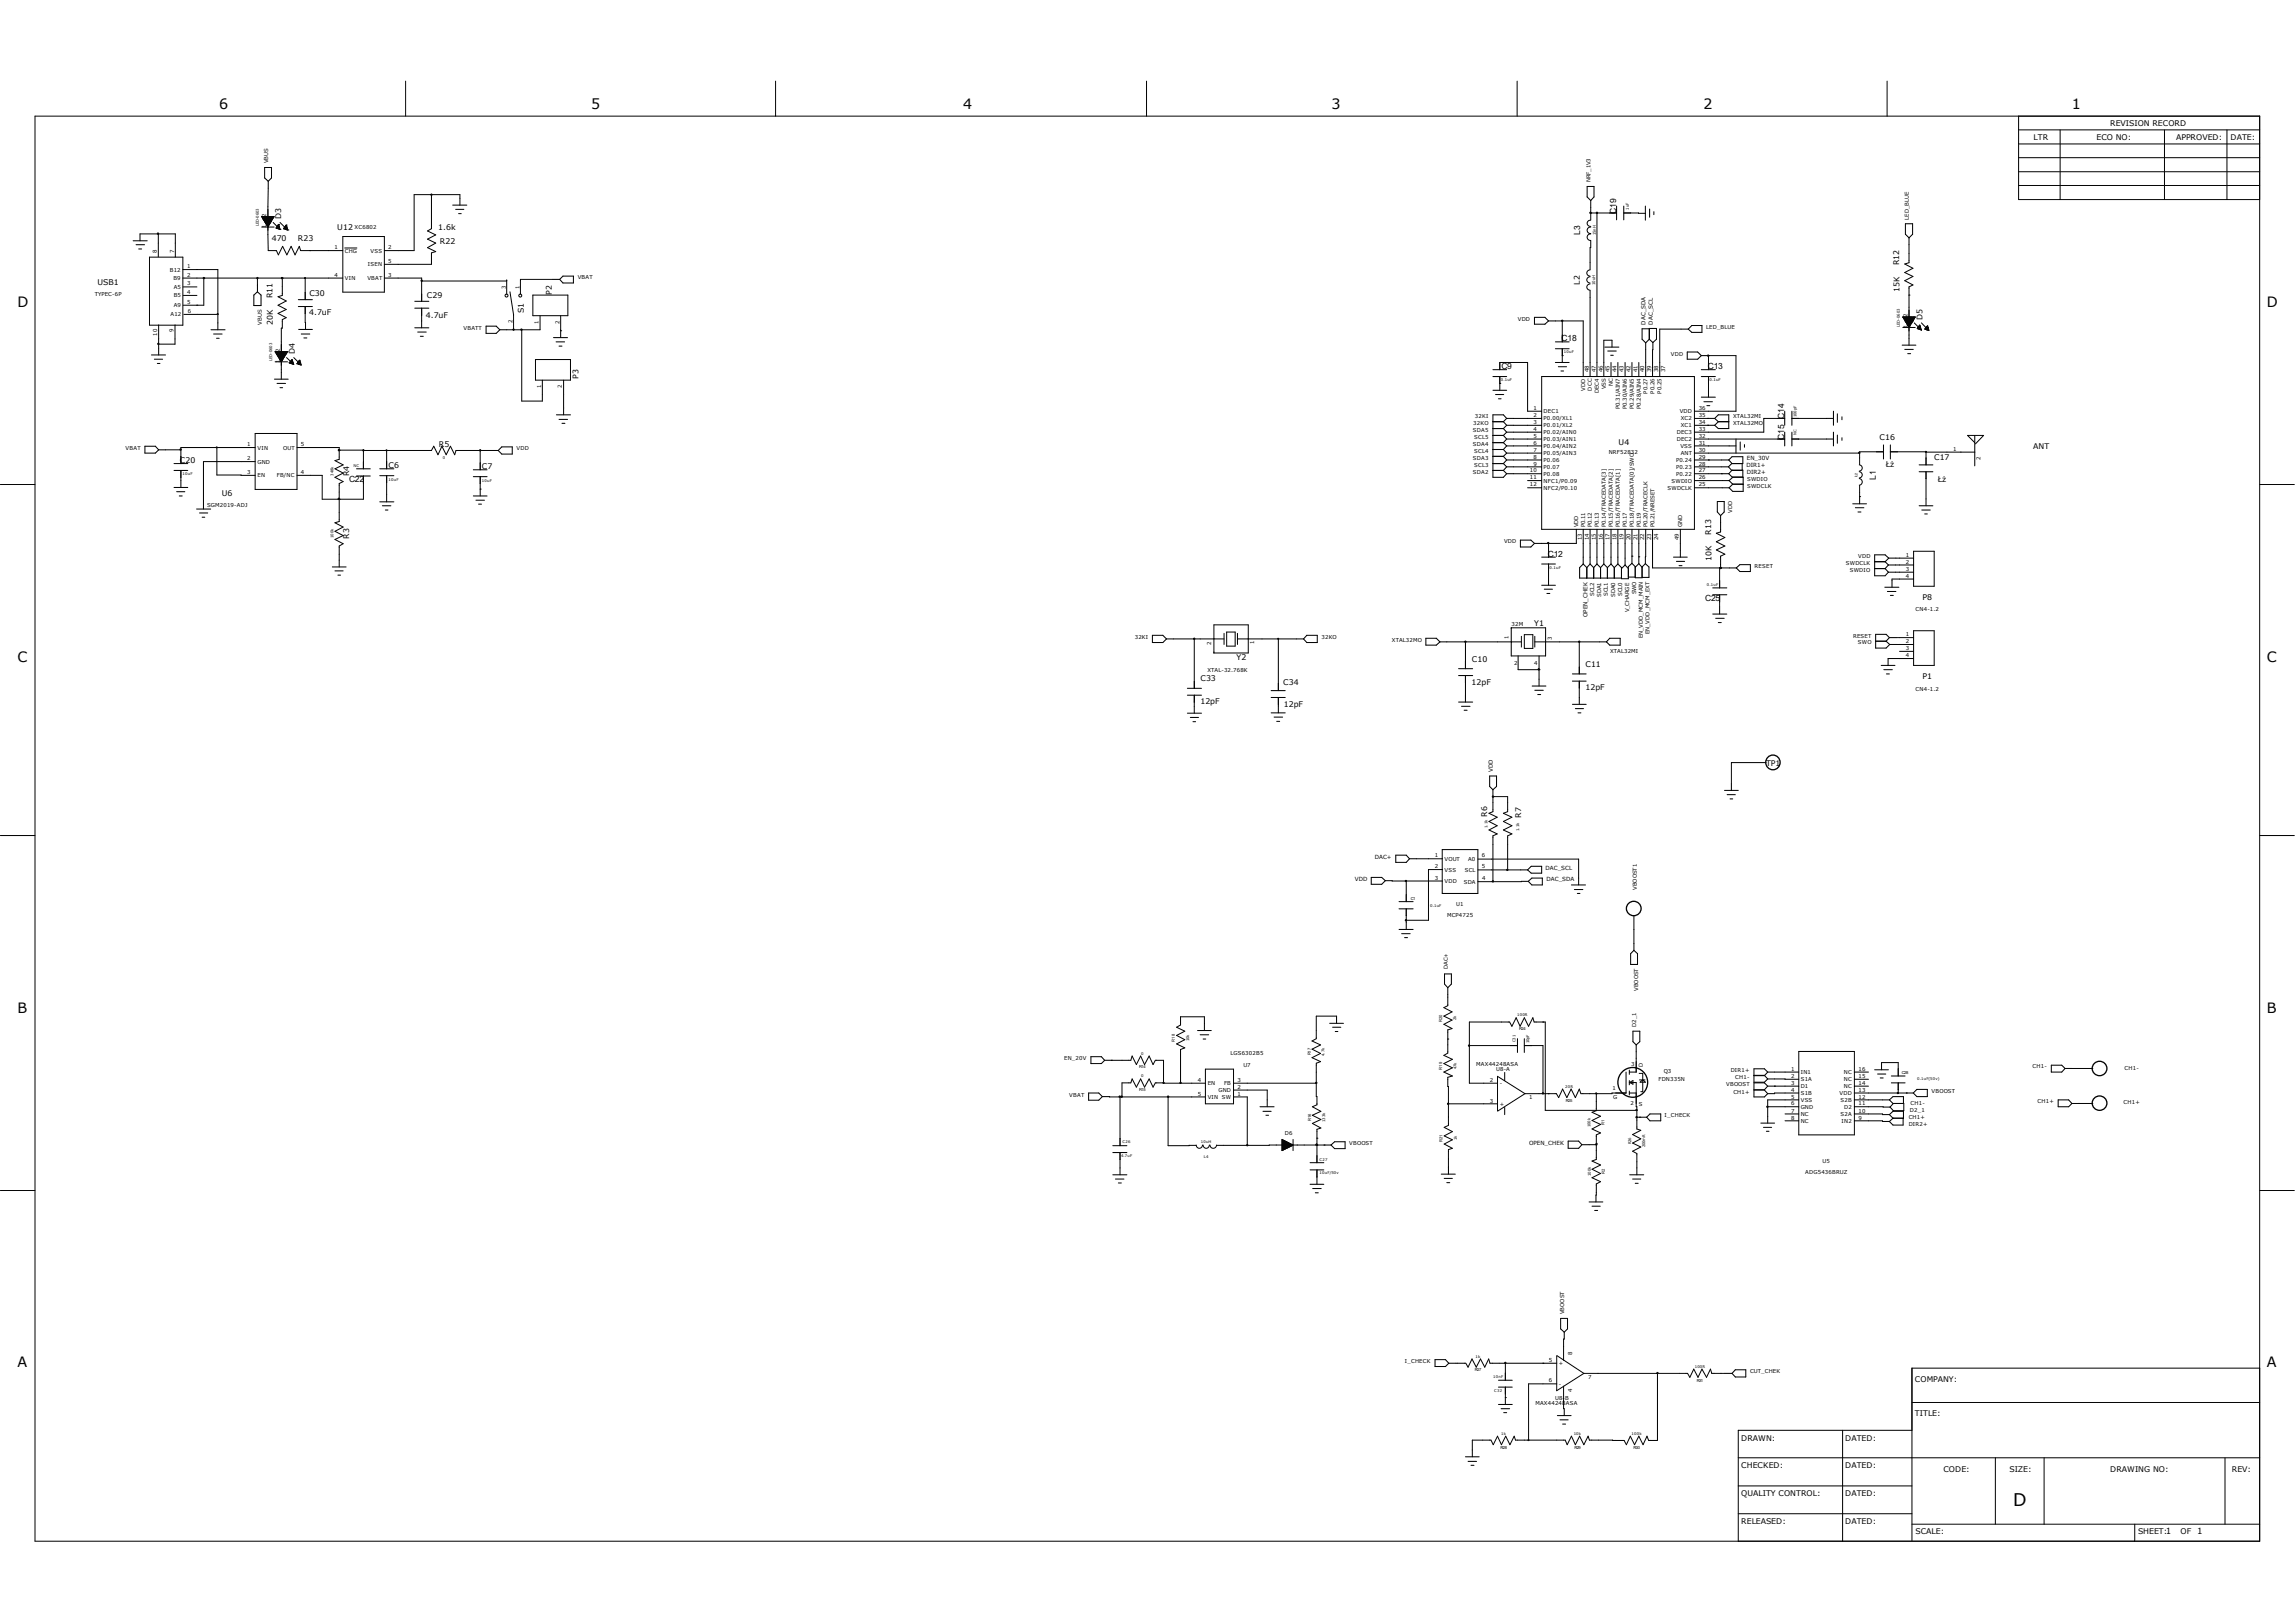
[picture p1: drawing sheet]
<svg xmlns="http://www.w3.org/2000/svg" width="297mm" height="210mm" viewBox="0 0 297 210" stroke-linecap="round" stroke-linejoin="round" font-family="sans-serif">
<defs><g id="words">
<text font-size="2.3" x="260.5" y="194.9">D</text>
<g font-size="1.8">
<text x="28.4" y="14.1">6</text>
<text x="76.5" y="14.1">5</text>
<text x="124.6" y="14.1">4</text>
<text x="172.3" y="14.1">3</text>
<text x="220.5" y="14.1">2</text>
<text x="268.1" y="14.1">1</text>
<text x="2.3" y="39.8">D</text>
<text x="293.4" y="39.8">D</text>
<text x="2.3" y="85.6">C</text>
<text x="293.4" y="85.6">C</text>
<text x="2.3" y="131.1">B</text>
<text x="293.4" y="131.1">B</text>
<text x="2.3" y="177">A</text>
<text x="293.4" y="177">A</text>
</g>
<g font-size="1.1">
<text x="209.2" y="27.7" transform="rotate(-90 209.2 27.7)">C19</text>
<text x="204.5" y="30.4" transform="rotate(-90 204.5 30.4)">L3</text>
<text x="194.3" y="47.8">C9</text>
<text x="202.1" y="44.2">C18</text>
<text x="221" y="47.8">C13</text>
<text x="230.9" y="56.9" transform="rotate(-90 230.9 56.9)">C15 C14</text>
<text x="45.2" y="62.4">C22</text>
<text x="242.8" y="62.1" transform="rotate(-90 242.8 62.1)">L1</text>
<text x="200.3" y="72.1">C12</text>
<text x="220.7" y="77.8">C25</text>
</g>
<g font-size="1">
<text x="273.1" y="16.3">REVISION RECORD</text>
<text x="263.2" y="18.2">LTR</text>
<text x="271.3" y="18.2">ECO NO:</text>
<text x="281.6" y="18.2">APPROVED:</text>
<text x="288.7" y="18.2">DATE:</text>
<text x="36.4" y="28.4" transform="rotate(-90 36.4 28.4)">D3</text>
<text x="43.6" y="29.8">U12</text>
<text x="56.7" y="29.8">1.6k</text>
<text x="35.2" y="31.2">470</text>
<text x="38.6" y="31.2">R23</text>
<text x="56.9" y="31.6">R22</text>
<text x="245.8" y="34.3" transform="rotate(-90 245.8 34.3)">R12</text>
<text x="12.6" y="36.8">USB1</text>
<text x="35.3" y="38.6" transform="rotate(-90 35.3 38.6)">R11</text>
<text x="35.3" y="42" transform="rotate(-90 35.3 42)">20K</text>
<text x="40" y="40.7">4.7uF</text>
<text x="40" y="38.4">C30</text>
<text x="55.1" y="41.2">4.7uF</text>
<text x="55.2" y="38.6">C29</text>
<text x="67.8" y="40.6" transform="rotate(-90 67.8 40.6)">S1</text>
<text x="71.4" y="38.2" transform="rotate(-90 71.4 38.2)">P2</text>
<text x="204.5" y="36.8" transform="rotate(-90 204.5 36.8)">L2</text>
<text x="245.8" y="37.8" transform="rotate(-90 245.8 37.8)">15K</text>
<text x="248.8" y="41.4" transform="rotate(-90 248.8 41.4)">D5</text>
<text x="38.1" y="45.8" transform="rotate(-90 38.1 45.8)">D4</text>
<text x="74.9" y="49" transform="rotate(-90 74.9 49)">P3</text>
<text x="23.3" y="59.9">C20</text>
<text x="56.8" y="57.8">R5</text>
<text x="209.5" y="57.6">U4</text>
<text x="243.2" y="56.9">C16</text>
<text x="250.3" y="59.6">C17</text>
<text x="263.1" y="58.1">ANT</text>
<text x="28.7" y="64.2">U6</text>
<text x="45.2" y="61.6" transform="rotate(-90 45.2 61.6)">R4</text>
<text x="50.3" y="60.6">C6</text>
<text x="62.4" y="60.7">C7</text>
<text x="244.1" y="60.5">Łż</text>
<text x="250.8" y="62.3">Łż</text>
<text x="45.2" y="69.7" transform="rotate(-90 45.2 69.7)">R3</text>
<text x="221.4" y="69.2" transform="rotate(-90 221.4 69.2)">R13</text>
<text x="221.5" y="72.6" transform="rotate(-90 221.5 72.6)">10K</text>
<text x="248.8" y="77.6">P8</text>
<text x="198.5" y="81.1">Y1</text>
<text x="155.4" y="88.2">C33</text>
<text x="160" y="85.4">Y2</text>
<text x="166.1" y="88.7">C34</text>
<text x="190.5" y="88.6">12pF</text>
<text x="190.5" y="85.6">C10</text>
<text x="205.2" y="86.4">C11</text>
<text x="205.2" y="89.3">12pF</text>
<text x="248.8" y="87.9">P1</text>
<text x="155.4" y="91.1">12pF</text>
<text x="166.2" y="91.5">12pF</text>
<text x="228.6" y="99.1">TP1</text>
<text x="192.4" y="105.7" transform="rotate(-90 192.4 105.7)">R6</text>
<text x="196.8" y="105.8" transform="rotate(-90 196.8 105.8)">R7</text>
<text x="247.8" y="178.8">COMPANY:</text>
<text x="247.8" y="183.3">TITLE:</text>
<text x="225.3" y="190">CHECKED:</text>
<text x="225.3" y="186.4">DRAWN:</text>
<text x="238.8" y="190">DATED:</text>
<text x="238.8" y="186.4">DATED:</text>
<text x="251.5" y="190.5">CODE:</text>
<text x="260.1" y="190.5">SIZE:</text>
<text x="273.1" y="190.5">DRAWING NO:</text>
<text x="288.8" y="190.5">REV:</text>
<text x="225.3" y="197.2">RELEASED:</text>
<text x="225.3" y="193.6">QUALITY CONTROL:</text>
<text x="238.8" y="197.2">DATED:</text>
<text x="238.8" y="193.6">DATED:</text>
<text x="247.9" y="198.5">SCALE:</text>
<text x="276.7" y="198.5">SHEET:1</text>
<text x="282.2" y="198.5">OF 1</text>
</g>
<g font-size=".7">
<text x="34.7" y="21.1" transform="rotate(-90 34.7 21.1)">VBUS</text>
<text x="205.9" y="23.6" transform="rotate(-90 205.9 23.6)">NRF_1V3</text>
<text x="34.5" y="29.5" transform="rotate(-90 34.5 29.5)">1</text>
<text x="34.5" y="28" transform="rotate(-90 34.5 28)">2</text>
<text x="45.9" y="29.6">XC6802</text>
<text x="247" y="28.4" transform="rotate(-90 247 28.4)">LED_BLUE</text>
<text x="20.3" y="32.7" transform="rotate(-90 20.3 32.7)">8</text>
<text x="22" y="35.1">B12</text>
<text x="22.5" y="32.7" transform="rotate(-90 22.5 32.7)">7</text>
<text x="24.2" y="34.7">1</text>
<text x="24.2" y="35.8">2</text>
<text x="43.3" y="32.2">1</text>
<text x="43.3" y="35.8">4</text>
<text x="44.6" y="32.7">CHG</text>
<text x="47.6" y="34.5">ISEN</text>
<text x="48" y="32.7">VSS</text>
<text x="50.2" y="32.2">2</text>
<text x="50.2" y="34">5</text>
<text x="50.2" y="35.8">3</text>
<text x="12.3" y="38.3">TYPEC-6P</text>
<text x="22.1" y="40.9">A12</text>
<text x="22.4" y="36.2">B9</text>
<text x="22.5" y="37.4">A5</text>
<text x="22.5" y="38.5">B5</text>
<text x="22.5" y="39.8">A9</text>
<text x="24.2" y="36.9">3</text>
<text x="24.2" y="38.1">4</text>
<text x="24.2" y="39.3">5</text>
<text x="24.3" y="40.5">6</text>
<text x="33.9" y="42" transform="rotate(-90 33.9 42)">VBUS</text>
<text x="44.6" y="36.2">VIN</text>
<text x="47.5" y="36.2">VBAT</text>
<text x="65.4" y="37.4" transform="rotate(-90 65.4 37.4)">3</text>
<text x="66.3" y="41.8" transform="rotate(-90 66.3 41.8)">2</text>
<text x="67.2" y="37.4" transform="rotate(-90 67.2 37.4)">1</text>
<text x="69.7" y="41.9" transform="rotate(-90 69.7 41.9)">1</text>
<text x="72.4" y="41.9" transform="rotate(-90 72.4 41.9)">2</text>
<text x="74.8" y="36.2">VBAT</text>
<text x="196.4" y="41.5">VDD</text>
<text x="213" y="42" transform="rotate(-90 213 42)">DAC_SDA</text>
<text x="213.9" y="42" transform="rotate(-90 213.9 42)">DAC_SCL</text>
<text x="246.9" y="41" transform="rotate(-90 246.9 41)">2</text>
<text x="20.4" y="43.4" transform="rotate(-90 20.4 43.4)">10</text>
<text x="22.4" y="43" transform="rotate(-90 22.4 43)">9</text>
<text x="36.2" y="47" transform="rotate(-90 36.2 47)">1</text>
<text x="36.2" y="45.5" transform="rotate(-90 36.2 45.5)">2</text>
<text x="60" y="42.7">VBATT</text>
<text x="216.2" y="46">VDD</text>
<text x="220.8" y="42.6">LED_BLUE</text>
<text x="246.9" y="42.5" transform="rotate(-90 246.9 42.5)">1</text>
<text x="70" y="50.2" transform="rotate(-90 70 50.2)">1</text>
<text x="72.7" y="50.2" transform="rotate(-90 72.7 50.2)">2</text>
<text x="198.5" y="53">1</text>
<text x="198.5" y="53.9">2</text>
<text x="199.8" y="53.5">DEC1</text>
<text x="205.1" y="50.5" transform="rotate(-90 205.1 50.5)">VDD</text>
<text x="205.6" y="48.2" transform="rotate(-90 205.6 48.2)">48</text>
<text x="206" y="50.5" transform="rotate(-90 206 50.5)">DCC</text>
<text x="206.5" y="48.2" transform="rotate(-90 206.5 48.2)">47</text>
<text x="206.9" y="50.9" transform="rotate(-90 206.9 50.9)">DEC4</text>
<text x="207.4" y="48.2" transform="rotate(-90 207.4 48.2)">46</text>
<text x="207.8" y="50.4" transform="rotate(-90 207.8 50.4)">VSS</text>
<text x="208.3" y="48.2" transform="rotate(-90 208.3 48.2)">45</text>
<text x="208.7" y="50" transform="rotate(-90 208.7 50)">NC</text>
<text x="209.2" y="48.2" transform="rotate(-90 209.2 48.2)">44</text>
<text x="209.6" y="53" transform="rotate(-90 209.6 53)">P0.31/AIN7</text>
<text x="210.1" y="48.2" transform="rotate(-90 210.1 48.2)">43</text>
<text x="210.6" y="53" transform="rotate(-90 210.6 53)">P0.30/AIN6</text>
<text x="211" y="48.2" transform="rotate(-90 211 48.2)">42</text>
<text x="211.4" y="53" transform="rotate(-90 211.4 53)">P0.29/AIN5</text>
<text x="211.9" y="48.2" transform="rotate(-90 211.9 48.2)">41</text>
<text x="212.3" y="53" transform="rotate(-90 212.3 53)">P0.28/AIN4</text>
<text x="212.8" y="48.2" transform="rotate(-90 212.8 48.2)">40</text>
<text x="213.2" y="50.9" transform="rotate(-90 213.2 50.9)">P0.27</text>
<text x="213.7" y="48.2" transform="rotate(-90 213.7 48.2)">39</text>
<text x="214.1" y="50.9" transform="rotate(-90 214.1 50.9)">P0.26</text>
<text x="214.6" y="48.2" transform="rotate(-90 214.6 48.2)">38</text>
<text x="215" y="50.9" transform="rotate(-90 215 50.9)">P0.25</text>
<text x="215.5" y="48.2" transform="rotate(-90 215.5 48.2)">37</text>
<text x="217.4" y="53.5">VDD</text>
<text x="219.8" y="53.9">35</text>
<text x="219.8" y="53">36</text>
<text x="16.3" y="58.2">VBAT</text>
<text x="32" y="57.7">1</text>
<text x="32" y="59.5">2</text>
<text x="33.3" y="58.2">VIN</text>
<text x="33.3" y="60">GND</text>
<text x="36.7" y="58.2">OUT</text>
<text x="38.9" y="57.7">5</text>
<text x="66.8" y="58.3">VDD</text>
<text x="190.6" y="55.9">SDA5</text>
<text x="190.6" y="57.7">SDA4</text>
<text x="190.6" y="59.5">SDA3</text>
<text x="190.7" y="55">32KO</text>
<text x="190.8" y="56.8">SCL5</text>
<text x="190.8" y="58.6">SCL4</text>
<text x="190.9" y="54.1">32KI</text>
<text x="198.5" y="54.8">3</text>
<text x="198.5" y="55.7">4</text>
<text x="198.5" y="56.6">5</text>
<text x="198.5" y="57.5">6</text>
<text x="198.5" y="58.5">7</text>
<text x="198.5" y="59.4">8</text>
<text x="199.8" y="54.4">P0.00/XL1</text>
<text x="199.8" y="55.3">P0.01/XL2</text>
<text x="199.8" y="56.2">P0.02/AIN0</text>
<text x="199.8" y="57.1">P0.03/AIN1</text>
<text x="199.8" y="58">P0.04/AIN2</text>
<text x="199.8" y="58.9">P0.05/AIN3</text>
<text x="199.8" y="59.8">P0.06</text>
<text x="208.2" y="58.7">NRF52832</text>
<text x="216.9" y="59.8">P0.24</text>
<text x="217" y="57.1">DEC2</text>
<text x="217" y="56.2">DEC3</text>
<text x="217.5" y="58">VSS</text>
<text x="217.5" y="58.9">ANT</text>
<text x="217.5" y="55.3">XC1</text>
<text x="217.5" y="54.4">XC2</text>
<text x="219.8" y="59.4">29</text>
<text x="219.8" y="58.5">30</text>
<text x="219.8" y="57.5">31</text>
<text x="219.8" y="56.6">32</text>
<text x="219.8" y="55.7">33</text>
<text x="219.8" y="54.8">34</text>
<text x="224.3" y="54.1">XTAL32MI</text>
<text x="224.3" y="55">XTAL32MO</text>
<text x="226.1" y="59.5">EN_30V</text>
<text x="252.8" y="58.3">1</text>
<text x="256.3" y="59.5" transform="rotate(-90 256.3 59.5)">2</text>
<text x="26.8" y="65.7">SGM2019-ADJ</text>
<text x="32" y="61.3">3</text>
<text x="33.3" y="61.8">EN</text>
<text x="35.8" y="61.8">FB/NC</text>
<text x="38.9" y="61.3">4</text>
<text x="190.6" y="61.3">SDA2</text>
<text x="190.8" y="60.4">SCL3</text>
<text x="198" y="61.1">10</text>
<text x="198" y="62">11</text>
<text x="198" y="62.9">12</text>
<text x="198.5" y="60.2">9</text>
<text x="199.8" y="60.7">P0.07</text>
<text x="199.8" y="61.6">P0.08</text>
<text x="199.8" y="62.4">NFC1/P0.09</text>
<text x="199.8" y="63.4">NFC2/P0.10</text>
<text x="215.8" y="63.4">SWDCLK</text>
<text x="216.3" y="62.4">SWDIO</text>
<text x="216.9" y="61.6">P0.22</text>
<text x="216.9" y="60.7">P0.23</text>
<text x="219.8" y="62.9">25</text>
<text x="219.8" y="62">26</text>
<text x="219.8" y="61.1">27</text>
<text x="219.8" y="60.2">28</text>
<text x="226" y="60.4">DIR1+</text>
<text x="226.1" y="61.3">DIR2+</text>
<text x="226.1" y="62.2">SWDIO</text>
<text x="226.1" y="63.1">SWDCLK</text>
<text x="194.6" y="70.3">VDD</text>
<text x="204.2" y="68.2" transform="rotate(-90 204.2 68.2)">VDD</text>
<text x="204.7" y="69.9" transform="rotate(-90 204.7 69.9)">13</text>
<text x="205.1" y="68.2" transform="rotate(-90 205.1 68.2)">P0.11</text>
<text x="205.6" y="69.9" transform="rotate(-90 205.6 69.9)">14</text>
<text x="206" y="68.2" transform="rotate(-90 206 68.2)">P0.12</text>
<text x="206.5" y="69.9" transform="rotate(-90 206.5 69.9)">15</text>
<text x="206.9" y="68.2" transform="rotate(-90 206.9 68.2)">P0.13</text>
<text x="207.4" y="69.9" transform="rotate(-90 207.4 69.9)">16</text>
<text x="207.8" y="68.2" transform="rotate(-90 207.8 68.2)">P0.14/TRACEDATA[3]</text>
<text x="208.3" y="69.9" transform="rotate(-90 208.3 69.9)">17</text>
<text x="208.7" y="68.2" transform="rotate(-90 208.7 68.2)">P0.15/TRACEDATA[2]</text>
<text x="209.2" y="69.9" transform="rotate(-90 209.2 69.9)">18</text>
<text x="209.6" y="68.2" transform="rotate(-90 209.6 68.2)">P0.16/TRACEDATA[1]</text>
<text x="210.1" y="69.9" transform="rotate(-90 210.1 69.9)">19</text>
<text x="210.6" y="68.2" transform="rotate(-90 210.6 68.2)">P0.17</text>
<text x="211" y="69.9" transform="rotate(-90 211 69.9)">20</text>
<text x="211.4" y="68.2" transform="rotate(-90 211.4 68.2)">P0.18/TRACEDATA[0]/SWO</text>
<text x="211.9" y="69.9" transform="rotate(-90 211.9 69.9)">21</text>
<text x="212.3" y="68.2" transform="rotate(-90 212.3 68.2)">P0.19</text>
<text x="212.8" y="69.9" transform="rotate(-90 212.8 69.9)">22</text>
<text x="213.2" y="68.2" transform="rotate(-90 213.2 68.2)">P0.20/TRACECLK</text>
<text x="213.7" y="69.9" transform="rotate(-90 213.7 69.9)">23</text>
<text x="214.1" y="68.2" transform="rotate(-90 214.1 68.2)">P0.21/NRESET</text>
<text x="214.6" y="69.9" transform="rotate(-90 214.6 69.9)">24</text>
<text x="217.3" y="69.9" transform="rotate(-90 217.3 69.9)">49</text>
<text x="217.7" y="68.2" transform="rotate(-90 217.7 68.2)">GND</text>
<text x="224.2" y="66.4" transform="rotate(-90 224.2 66.4)">VDD</text>
<text x="206.3" y="77.1" transform="rotate(-90 206.3 77.1)">SCL2</text>
<text x="207.2" y="77.3" transform="rotate(-90 207.2 77.3)">SDA1</text>
<text x="208.1" y="77.1" transform="rotate(-90 208.1 77.1)">SCL1</text>
<text x="209" y="77.3" transform="rotate(-90 209 77.3)">SDA0</text>
<text x="209.9" y="77.1" transform="rotate(-90 209.9 77.1)">SCL0</text>
<text x="211.7" y="76.9" transform="rotate(-90 211.7 76.9)">SWO</text>
<text x="227.1" y="73.5">RESET</text>
<text x="238.9" y="73.1">SWDCLK</text>
<text x="239.4" y="74">SWDIO</text>
<text x="240.5" y="72.2">VDD</text>
<text x="246.6" y="72.1">1</text>
<text x="246.6" y="72.9">2</text>
<text x="246.6" y="73.9">3</text>
<text x="246.6" y="74.8">4</text>
<text x="146.9" y="82.7">32KI</text>
<text x="156.8" y="83.4" transform="rotate(-90 156.8 83.4)">2</text>
<text x="162.3" y="83.4" transform="rotate(-90 162.3 83.4)">1</text>
<text x="171" y="82.7">32KO</text>
<text x="180.1" y="83.1">XTAL32MO</text>
<text x="195.2" y="82.7" transform="rotate(-90 195.2 82.7)">1</text>
<text x="195.6" y="81">32M</text>
<text x="200.8" y="82.8" transform="rotate(-90 200.8 82.8)">3</text>
<text x="205.4" y="79.9" transform="rotate(-90 205.4 79.9)">OPEN_CHEK</text>
<text x="210.9" y="79.2" transform="rotate(-90 210.9 79.2)">V_CHARGE</text>
<text x="212.6" y="82.6" transform="rotate(-90 212.6 82.6)">EN_VDD_MCM_MAIN</text>
<text x="213.5" y="82" transform="rotate(-90 213.5 82)">EN_VDD_MCM_EXT</text>
<text x="239.8" y="82.5">RESET</text>
<text x="240.5" y="83.4">SWO</text>
<text x="246.6" y="82.3">1</text>
<text x="246.6" y="83.2">2</text>
<text x="247.9" y="79.1">CN4-1.2</text>
<text x="156.3" y="87">XTAL-32.768K</text>
<text x="196" y="86">2</text>
<text x="198.5" y="86">4</text>
<text x="208.4" y="84.5">XTAL32MI</text>
<text x="246.6" y="84.1">3</text>
<text x="246.6" y="85">4</text>
<text x="247.9" y="89.4">CN4-1.2</text>
<text x="193.2" y="99.9" transform="rotate(-90 193.2 99.9)">VDD</text>
<text x="175.3" y="114">VDD</text>
<text x="177.9" y="111.1">DAC+</text>
<text x="185.7" y="111">1</text>
<text x="185.7" y="112.4">2</text>
<text x="185.7" y="113.8">3</text>
<text x="186.9" y="111.4">VOUT</text>
<text x="186.9" y="112.8">VSS</text>
<text x="189.6" y="112.8">SCL</text>
<text x="190" y="111.4">A0</text>
<text x="191.8" y="112.4">5</text>
<text x="191.8" y="111">6</text>
<text x="191.8" y="113.9">4</text>
<text x="200" y="112.6">DAC_SCL</text>
<text x="186.9" y="114.3">VDD</text>
<text x="187.3" y="118.7">MCP4725</text>
<text x="188.5" y="117.2">U1</text>
<text x="189.4" y="114.3">SDA</text>
<text x="200.2" y="114">DAC_SDA</text>
<text x="211.8" y="115.1" transform="rotate(-90 211.8 115.1)">VBOOST1</text>
<text x="187.4" y="125.4" transform="rotate(-90 187.4 125.4)">DAC+</text>
<text x="212" y="128.2" transform="rotate(-90 212 128.2)">VBOOST</text>
<text x="137.7" y="137.2">EN_20V</text>
<text x="159.3" y="136.6">LGS6302B5</text>
<text x="191.1" y="137.9">MAX44248ASA</text>
<text x="211.1" y="137.9">3</text>
<text x="211.7" y="132.9" transform="rotate(-90 211.7 132.9)">D2_1</text>
<text x="138.4" y="141.9">VBAT</text>
<text x="155" y="140">4</text>
<text x="155" y="141.8">5</text>
<text x="156.3" y="140.4">EN</text>
<text x="156.3" y="142.2">VIN SW</text>
<text x="157.7" y="141.3">GND</text>
<text x="158.4" y="140.4">FB</text>
<text x="160.1" y="141.8">1</text>
<text x="160.1" y="140.9">2</text>
<text x="160.1" y="140">3</text>
<text x="160.9" y="138">U7</text>
<text x="192.8" y="142.7">3</text>
<text x="192.8" y="140">2</text>
<text x="193.6" y="138.6">U8-A</text>
<text x="194.1" y="143.1">+</text>
<text x="194.1" y="140.4">-</text>
<text x="197.9" y="142.2">1</text>
<text x="208.7" y="141.1">1</text>
<text x="208.8" y="142.2">G</text>
<text x="211" y="143">2</text>
<text x="212.1" y="143.1">S</text>
<text x="212.6" y="138" transform="rotate(-90 212.6 138)">D</text>
<text x="214.6" y="139.9">FDN335N</text>
<text x="215.3" y="138.9">Q3</text>
<text x="223.4" y="140.5">VBOOST</text>
<text x="224" y="138.7">DIR1+</text>
<text x="224.3" y="141.5">CH1+</text>
<text x="224.6" y="139.6">CH1-</text>
<text x="231.8" y="138.6">1</text>
<text x="231.8" y="139.5">2</text>
<text x="231.8" y="140.4">3</text>
<text x="231.8" y="141.3">4</text>
<text x="231.8" y="142.2">5</text>
<text x="231.8" y="143">6</text>
<text x="231.8" y="144">7</text>
<text x="233" y="139">IN1</text>
<text x="233" y="139.9">S1A</text>
<text x="233" y="140.8">D1</text>
<text x="233" y="141.7">S1B</text>
<text x="233" y="142.6">VSS</text>
<text x="233" y="143.5">GND</text>
<text x="238.1" y="141.7">VDD</text>
<text x="238.2" y="142.6">S2B</text>
<text x="238.6" y="140.8">NC</text>
<text x="238.6" y="139.9">NC</text>
<text x="238.6" y="139">NC</text>
<text x="238.7" y="143.5">D2</text>
<text x="240.5" y="144">10</text>
<text x="240.5" y="143">11</text>
<text x="240.5" y="142.2">12</text>
<text x="240.5" y="141.3">13</text>
<text x="240.5" y="140.4">14</text>
<text x="240.5" y="139.5">15</text>
<text x="240.5" y="138.6">16</text>
<text x="247.2" y="143.9">D2_1</text>
<text x="247.3" y="143">CH1-</text>
<text x="250" y="141.4">VBOOST</text>
<text x="263.1" y="138.3">CH1-</text>
<text x="263.7" y="142.8">CH1+</text>
<text x="274.8" y="142.9">CH1+</text>
<text x="275" y="138.4">CH1-</text>
<text x="166.3" y="146.9">D6</text>
<text x="174.6" y="148.2">VBOOST</text>
<text x="197.9" y="148.1">OPEN_CHEK</text>
<text x="215.4" y="144.6">I_CHECK</text>
<text x="231.8" y="144.9">8</text>
<text x="233" y="144.4">NC</text>
<text x="233" y="145.3">NC</text>
<text x="238.2" y="144.4">S2A</text>
<text x="238.3" y="145.3">IN2</text>
<text x="240.5" y="144.9">9</text>
<text x="247" y="144.7">CH1+</text>
<text x="247" y="145.8">DIR2+</text>
<text x="233.6" y="151.9">ADG5436BRUZ</text>
<text x="235.9" y="150.5">U5</text>
<text x="202.4" y="170.1" transform="rotate(-90 202.4 170.1)">VBOOST</text>
<text x="181.8" y="176.4">I_CHECK</text>
<text x="200.4" y="176.2">5</text>
<text x="200.4" y="178.9">6</text>
<text x="201.7" y="176.7">+</text>
<text x="201.7" y="179.3">-</text>
<text x="203.4" y="175.4" transform="rotate(-90 203.4 175.4)">8</text>
<text x="205.5" y="178.4">7</text>
<text x="226.5" y="177.7">CUT_CHEK</text>
<text x="198.7" y="181.9">MAX44248ASA</text>
<text x="201.3" y="181.1">U8-B</text>
<text x="203.4" y="180.2" transform="rotate(-90 203.4 180.2)">4</text>
</g>
<g font-size=".5">
<text x="33.5" y="29.3" transform="rotate(-90 33.5 29.3)">LED-0603</text>
<text x="210.8" y="27.1" transform="rotate(-90 210.8 27.1)">1uF</text>
<text x="206.5" y="30.4" transform="rotate(-90 206.5 30.4)">15nH</text>
<text x="206.4" y="36.9" transform="rotate(-90 206.4 36.9)">10uH</text>
<text x="35.2" y="46.7" transform="rotate(-90 35.2 46.7)">LED-0603</text>
<text x="202.4" y="45.7">10uF</text>
<text x="245.9" y="42.3" transform="rotate(-90 245.9 42.3)">LED-0603</text>
<text x="194.2" y="49.4">0.1uF</text>
<text x="221.2" y="49.4">0.1uF</text>
<text x="232.5" y="54" transform="rotate(-90 232.5 54)">100pF</text>
<text x="57.3" y="59.4">0</text>
<text x="232.5" y="56.3" transform="rotate(-90 232.5 56.3)">NC</text>
<text x="23.6" y="61.5">10uF</text>
<text x="43.2" y="61.6" transform="rotate(-90 43.2 61.6)">348k</text>
<text x="45.8" y="60.4">NC</text>
<text x="50.3" y="62.2">10uF</text>
<text x="62.4" y="62.3">10uF</text>
<text x="240.4" y="61.7" transform="rotate(-90 240.4 61.7)">Łż</text>
<text x="43.2" y="69.6" transform="rotate(-90 43.2 69.6)">100k</text>
<text x="200.5" y="73.6">0.1uF</text>
<text x="220.9" y="75.8">0.1uF</text>
<text x="192.5" y="107.2" transform="rotate(-90 192.5 107.2)">1.1k</text>
<text x="196.6" y="107.5" transform="rotate(-90 196.6 107.5)">1.1k</text>
<text x="182.6" y="116.4">C1</text>
<text x="185.1" y="117.3">0.1uF</text>
<text x="196.3" y="131.5">100R</text>
<text x="147.7" y="136.5">0</text>
<text x="152.1" y="134.8" transform="rotate(-90 152.1 134.8)">R18</text>
<text x="153.9" y="134.8" transform="rotate(-90 153.9 134.8)">10k</text>
<text x="169.6" y="136.6" transform="rotate(-90 169.6 136.6)">R17</text>
<text x="171.4" y="136.6" transform="rotate(-90 171.4 136.6)">4.7k</text>
<text x="186.7" y="132.3" transform="rotate(-90 186.7 132.3)">R20</text>
<text x="188.4" y="132" transform="rotate(-90 188.4 132)">2k</text>
<text x="196.1" y="134.9" transform="rotate(-90 196.1 134.9)">C31</text>
<text x="196.6" y="133.3">R24</text>
<text x="197.9" y="135" transform="rotate(-90 197.9 135)">10pF</text>
<text x="147.4" y="138.3">R14</text>
<text x="147.4" y="141.2">R15</text>
<text x="147.7" y="139.4">0</text>
<text x="186.7" y="138.4" transform="rotate(-90 186.7 138.4)">R19</text>
<text x="188.5" y="138.4" transform="rotate(-90 188.5 138.4)">47k</text>
<text x="202.6" y="140.8">20R</text>
<text x="202.6" y="142.6">R25</text>
<text x="246.1" y="138.9">C28</text>
<text x="248.1" y="139.8">0.1uF(50v)</text>
<text x="145.1" y="149.8">4.7uF</text>
<text x="145.3" y="148">C26</text>
<text x="155.4" y="147.9">10uH</text>
<text x="155.8" y="149.9">L4</text>
<text x="169.7" y="145.1" transform="rotate(-90 169.7 145.1)">R16</text>
<text x="171.5" y="145.2" transform="rotate(-90 171.5 145.2)">133k</text>
<text x="186.7" y="147.8" transform="rotate(-90 186.7 147.8)">R21</text>
<text x="188.5" y="147.5" transform="rotate(-90 188.5 147.5)">1k</text>
<text x="205.8" y="145.9" transform="rotate(-90 205.8 145.9)">100k</text>
<text x="207.6" y="145.6" transform="rotate(-90 207.6 145.6)">R1</text>
<text x="211.1" y="148.1" transform="rotate(-90 211.1 148.1)">R26</text>
<text x="212.9" y="148.5" transform="rotate(-90 212.9 148.5)">200mR</text>
<text x="170.8" y="150.2">C27</text>
<text x="170.8" y="152">10uF/50v</text>
<text x="205.9" y="152.2" transform="rotate(-90 205.9 152.2)">100k</text>
<text x="207.7" y="151.9" transform="rotate(-90 207.7 151.9)">R2</text>
<text x="190.9" y="177.5">R27</text>
<text x="191" y="175.7">1k</text>
<text x="193.3" y="178.3">10nF</text>
<text x="219.3" y="177">100R</text>
<text x="219.6" y="178.8">R31</text>
<text x="193.4" y="180.1">C32</text>
<text x="194.3" y="185.6">1k</text>
<text x="203.7" y="185.6">10k</text>
<text x="211.2" y="185.7">100k</text>
<text x="194.2" y="187.5">R28</text>
<text x="203.8" y="187.5">R29</text>
<text x="211.4" y="187.5">R30</text>
</g>
</g></defs>
<g fill="none" stroke="#000" stroke-width=".13">
<path d="M4.5 15h287.9v184.4h-287.9zM52.5 10.5v4.5M100.4 10.5v4.5M148.4 10.5v4.5M196.3 10.5v4.5M244.2 10.5v4.5M261.2 15v10.8h31.2M261.2 18.6h31.2M261.2 16.8h31.2M266.6 16.8v9M280.1 16.8v9M288.2 16.8v9"/>
<path d="M17.2 31.2h1.8M17.6 31.7h1.1M17.9 32.2h.4M18.1 31.2v-.9h4.6v3M19.3 33.3h4.4v8.8h-4.4zM20.5 30.3v2.9M23.7 34.9h4.5v7.8M23.7 36h20.7M23.7 37.1h1.8M23.7 38.2h1.8M25.5 39.5h.1M26.4 36h.1"/>
<path d="M26.4 36v3.5h-2.7M32.9 38.2l.4-.4 .5 .4v1.3h-.9zM33.3 36v1.8M33.9 28h.1M33.9 28h1.6l-.8 1.4zM33.9 28.1h1.6M33.9 29.4h1.6M34 28.2h1.4M34 28v.2M34 28.2h1.3M34 28v.4h1.3M34.1 28.5h1.1"/>
<path d="M34.1 28v.5M34.2 28.6h.9M34.2 28.7h.9M34.2 21.7h.9v1.3l-.4 .5-.5-.5zM34.2 28v.7M34.3 28.8h.7M34.3 28v.8M34.4 28v1h.5M34.5 29h.3M34.5 29.1h.3M34.5 28v1.1M34.6 28v1.3h.2"/>
<path d="M34.6 29.3h.1M34.7 23.5v8.9h1.1l.2 .6 .6-1.1 .5 1.1 .6-1.1 .5 1.1 .5-1.1 .2 .5h5.5M34.8 28v1.2M34.8 28v1M35 28v.9h-.6M35 28v.7M35.1 28v.6M35.2 28v.4h-1.1M35.3 28v.3M35.3 28.8l.9 .9M35.4 28v.1M35.7 29.5l.5 .2"/>
<path d="M35.7 29.5h.5M35.9 29.3h.2M35.9 29.2v.4M36 29.1h.1M36 29.1l-.3 .4M36 29.6h.2M36 29.1v.5M36.1 29h.1M36.1 29l-.1 .1M36.1 29l.1 .7M36.1 29.2v.4M36.2 29.3h-.3v.2"/>
<path d="M36.2 29.4h-.4v.1M36.2 29.5v.2M36.2 29.7h.1M36.2 28.8l.9 .9M36.5 36h.1M36.5 36v2.2l-.5 .2 1 .5-1 .6 1 .5-1 .6 1 .5-.5 .3v1.1h-.1v6.6M36.7 29.6h.5M36.7 29.6l.6 .2M36.8 29.4h.3M36.8 29.4v.2M36.9 29.3h.2M36.9 29.3v.4"/>
<path d="M37 29.3h.1M37 29.3l-.3 .3M37 29.7h.2M37 29.2v.5M37 29.1h.1M37 29.1v.2M37 29.1l.3 .7M37.1 29.5h-.4v.1M37.1 29.3v.5M37.2 29.6v.2M37.3 29.8h.1M38.6 38.8h1.8"/>
<path d="M38.6 39.7h1.8M39.5 36v2.8M39.5 39.7v2.9M40.1 32.4h.1M44.4 30.6h5.3v7.2h-5.3zM44.6 32.1h1.6M49.7 36h4.9v3M53.7 39h1.8M53.7 39.9h1.8M54.6 39.9v2.5M54.6 36.4h11M55.8 25.2v4.4l-.5 .3 1.1 .5-1.1 .5 1.1 .6-1.1 .5 1.1 .6-.6 .1v1.5h-6.1"/>
<path d="M58.6 26.5h1.8M59 27.1h1M59.4 27.6h.3M59.5 26.5v-1.3h-5.9v7.2h-3.9M65.6 36.2v1.9M66 37.8l.5 2.9v2M69 38.2h4.5v2.7h-4.5zM72.4 36.2h-5v1.9M72.9 35.7h1.3v.9h-1.3l-.5-.4zM205.4 24.1h.9v1.4l-.4 .5-.5-.5zM205.8 37.6v11.1M205.8 36.7a.4 .4 0 0 0-.4 .4 .4 .4 0 0 0 .4 .4"/>
<path d="M205.8 35.8a.4 .4 0 0 0-.4 .4 .4 .4 0 0 0 .4 .4M205.8 34.9a.4 .4 0 0 0-.4 .4 .4 .4 0 0 0 .4 .4M205.9 28.5a.4 .4 0 0 0-.5 .4 .4 .4 0 0 0 .5 .4M205.9 27.6h.1M205.9 31.2l-.1 3.7M205.9 26v2.4M205.9 27.6h3.3M205.9 30.3a.42 .42 0 0 0-.5 .4 .42 .42 0 0 0 .5 .4M205.9 29.4a.42 .42 0 0 0-.5 .4 .42 .42 0 0 0 .5 .4M206.7 27.6v21.1M209.2 26.7v1.7M210.1 27.6h2.8"/>
<path d="M210.1 26.7v1.7M212.9 26.7v1.8M213.5 27.1v1M214 27.4v.4M246.6 29h.9v1.3l-.4 .5-.5-.5zM247.1 38.2h.1M247.1 30.8v3.2l-.6 .2 1.1 .5-1.1 .6 1.1 .5-1.1 .5 1.1 .6-.5 .2v7.6M261.2 24h31.2M261.2 22.2h31.2M261.2 20.4h31.2M18.8 57.7h1.3l.4 .5-.4 .4h-1.3zM19.6 45.9h1.8"/>
<path d="M20 46.5h1M20.4 47h.3M20.5 42v3.9M20.5 58.2h2.9M22.5 60h1.8M22.6 42v2.5h-2.1M23.8 40.7h4.4M27.3 42.7h1.8M27.6 43.2h1.1M28 43.8h.4M28.1 57.9v3.6h4.9M33 56.1h5.4v7.2h-5.4z"/>
<path d="M33 57.9h-9.6v2.1M33 59.7h-6.7v6.2M35.5 49.1h1.8M35.6 45.5h1.6l-.8 1.3zM35.6 46.8h1.6M35.6 45.5v.1h1.5M35.7 45.7h1.4M35.8 45.5v.3M35.8 45.8h1.2M35.9 45.5v.4M35.9 45.9h1.1M35.9 49.6h1.1"/>
<path d="M35.9 46h1M35.9 45.5v.6h1M36 46.1h.8M36 45.5v.7M36 46.2h.7M36.1 45.5v.9M36.1 46.3h.6M36.2 45.5v1h.4M36.2 50.2h.4M36.3 46.6h.2M36.3 45.5v1.2M36.4 46.8h.1"/>
<path d="M36.5 45.5v1.2h-.2M36.6 45.5v1.1M36.7 45.5v.9h-.5M36.7 45.5v.8M36.8 45.5v.6M36.9 45.5v.4M37 45.5v.3M37.1 46.3l.9 .9M37.1 45.5v.2M37.2 45.5h.1M37.4 46.9l.6 .3M37.4 46.9h.5"/>
<path d="M37.5 46.9v.1M37.5 46.9h.4M37.5 46.8v.2M37.6 46.8h.3M37.6 46.7v.3M37.7 46.7h.1M37.7 47h.2M37.7 46.6h.1M37.7 46.6l-.3 .3M37.8 46.6v.5M37.8 46.5l-.1 .1M37.8 46.5l.2 .7"/>
<path d="M37.8 46.5v.6M37.9 46.9l.1 .3M38 46.3l.9 .9M38.4 57.9h5.5v1.5l-.6 .2 1.1 .6-1.1 .5 1.1 .5-1.1 .6 1.1 .5-.5 .3v4.9l-.6 .1 1.1 .6-1.1 .5 1.1 .6-1.1 .5 1.1 .6-.5 .3v2.7M38.5 46.9h.4v.3M38.6 46.9h.3M38.6 46.9v.2M38.7 42.6h1.7M38.7 46.7h.1M38.7 46.7l.1-.1 .2 .6-.6-.1M38.7 46.7l-.3 .4M38.7 46.7v.5"/>
<path d="M38.8 46.8h-.1v.4h.2M38.8 46.6v.6M38.9 47l-.5 .1M39 43.2h1.1M39.3 43.7h.4M43.9 58.3h.1M43.9 58.3h3.1v2.4M47 58.3h8.8l.3-.6 .6 1.1 .5-1.1 .5 1.1 .6-1.1 .5 1.1 .2-.5h5.5M50 58.3h.1M50 58.3v2.4M53.7 42.4h1.8M54.1 43h1.1"/>
<path d="M54.4 43.5h.4M62.1 58.3h.1M62.1 58.3v2.5M62.9 42.2h1.3l.5 .5-.5 .4h-1.3zM64.9 57.8h1.4v1h-1.4l-.4-.5zM67.5 42.7v9.2h2.7v-2.7M69.3 46.5h4.5v2.7h-4.5zM69.9 40.9v1.8h-5.2M71.6 43.7h1.8M72 44.2h1.1M72 53.7h1.8M72.3 44.8h.4"/>
<path d="M72.3 54.3h1.1M72.6 42.8h.1M72.6 40.9v2.8M72.7 54.8h.4M72.9 49.2v4.5M193.2 48.7h1.8M193.2 47.8h1.8M193.2 56.3h1.4M193.2 60h1.4M193.2 50.5h1.8M193.2 54.6h1.4M193.2 55.5h1.4"/>
<path d="M193.2 57.3h1.4M193.2 58.2h1.4M193.2 59.1h1.4M193.5 51.1h1.1M193.9 51.6h.4M194.1 49.6h.1M194.1 47.8v-.9h3.6v6.3h1.8M194.1 48.7v1.8M194.6 54.6l.4 .4M194.6 55.5l.4 .4M194.6 56.3l.4 .5M194.6 57.3l.4 .4"/>
<path d="M194.6 58.2l.4 .4M194.6 59.1l.4 .4M194.6 60l.4 .4M195 54.1h4.5M195 55h4.5M195 55.9h4.5M195 56.8h4.5M195 57.7h4.5M195 58.6h4.5M195 59.5h4.5M195 54.1l-.4-.4h-1.4v8.1h1.4l.4-.5M195 54.1l-.4 .5"/>
<path d="M195 55l-.4 .5M195 55.9l-.4 .4M195 56.8l-.4 .5M195 57.7l-.4 .5M195 58.6l-.4 .5M195 59.5l-.4 .5M198.6 41.1h1.3l.5 .4-.5 .5h-1.3zM199.5 48.7h19.8v19.8h-19.8zM200.4 41.5h4.5v7.2M201.3 44.2h1.8M201.3 45.1h1.8M201.3 46.9h1.8"/>
<path d="M201.7 47.5h1M202 48h.4M202.2 46h.1M202.2 41.5v2.7M202.2 45.1v1.8M207.7 44.9h1.8M208.1 45.4h1.1M208.4 46h.4M208.5 46.9v1.8M208.6 44.9v-.9h-1v4.7M209.4 46.9v1.8M210.3 46.9v1.8"/>
<path d="M211.2 46.9v1.8M212.1 46.9v1.8M213 44.4v4.3M213.4 42.5h-.9v1.4l.5 .5M213.4 43.9v-1.4h1v1.4l-.5 .4M213.4 43.9l.5 .4M213.4 43.9l-.4 .5M213.9 44.3v4.4M218.4 45.6h1.3l.5 .4-.5 .5h-1.3zM218.5 42.6h-3.7v6.1M218.9 42.1h1.4v.9h-1.4l-.4-.4zM219.3 54.1h2.6"/>
<path d="M219.3 55h2.6M219.3 56.8h11.7M219.3 57.7h5.4M219.3 58.6h21.4M219.3 59.5h4.4M220.2 48.7h1.8M220.2 46h4.5v7.2h-5.4M220.2 47.8h1.8M220.2 51.4h1.8M220.5 52h1.1M220.9 52.5h.4M221.1 46h.1"/>
<path d="M221.1 59.5h.1M221.1 46v1.8M221.1 48.7v2.7M221.9 54.1l.5-.4h1.3v1.8h-1.3l-.5-.5M221.9 54.1l.5 .5M222.4 54.6h1.3M222.4 54.6l-.5 .4M223.7 59.5l.5-.4h1.4v.9h-1.5l-.4 .4M223.7 59.5l.5 .5M224.7 56.8v1.8M225.2 57.2v1.1M225.5 60v.9h-1.4l-.4-.5"/>
<path d="M225.8 57.5v.4M231 54.1h-2.7v1.8h-9M231 53.2v1.8M231 55.9v1.8M231.9 54.1h5.4M231.9 56.8h5.4M231.9 53.2v1.8M231.9 55.9v1.8M237.3 53.2v1.8M237.3 55.9v1.8M237.8 53.6v1.1M237.8 56.3v1.1"/>
<path d="M238.4 53.9v.4M238.4 56.6v.4M243.8 58.5h-3.1v1.6M243.8 57.6v1.8M244.6 58.5h4.7v1.7M244.6 57.6v1.8M246.2 44.7h1.7M246.3 41h1.6l-.8 1.4zM246.3 42.4h1.6M246.3 41v.1h1.5v-.1M246.4 41.2h1.4M246.4 41v.2"/>
<path d="M246.4 41.3h1.3M246.5 41v.4h1.1M246.5 41.5h1.1M246.5 45.2h1.1M246.5 41v.5M246.6 41.7h.9M246.6 41v.7M246.7 41.7h.7M246.8 41v.8h.6M246.8 41.9h.5M246.8 41v1M246.9 42.1h.3"/>
<path d="M246.9 45.8h.4M246.9 42.2h.3M246.9 41v1.1M247 41v1.3h.1M247.1 42.4h.1M247.1 41v1.3M247.2 41v1.2M247.3 41v1h-.5M247.4 41v.9M247.4 41v.7M247.6 41v.6h-1.1M247.6 41v.4"/>
<path d="M247.7 41v.2M247.7 41.8l1 .9M248.2 42.5h.4M248.2 42.4v.1M248.2 42.4h.3M248.3 42.6v-.3h.2v.3M248.4 42.2h.1M248.4 42.2l-.3 .3 .6 .2M248.4 42.2v.4M248.4 42.1h.1M248.5 42.1l-.1 .1M248.5 42.1l.2 .6"/>
<path d="M248.5 42.1v.5h.1v.1M248.7 41.8l.9 .9M249.1 42.5h.5M249.2 42.5v.1M249.2 42.6h.4M249.2 42.5h.4M249.3 42.4v.2M249.3 58.5h6.3M249.3 42.4h.2M249.3 42.3h.2M249.3 42.2h.2l.1 .6-.5-.2zM249.3 42.2v.5"/>
<path d="M249.4 42.2h.1M249.4 42.2v.5M249.5 42.7l.1 .1M249.6 42.4v.4M255.6 56.4v3.9M255.6 57.3l-1-1h2.1l-1 1.1M0 62.7h4.5M22.5 60.9h1.8M22.5 63.1h1.8M22.9 63.6h1M23.2 64.2h.4M23.4 60.9v2.2"/>
<path d="M25.4 65.9h1.9M25.8 66.4h1.1M26.2 66.9h.3M38.4 61.5h3.3v3.1h5.3v-3M43 73.4h1.8M43.3 73.9h1.1M43.7 74.4h.4M43.9 64.6h.1M46.1 61.6h1.8M46.1 60.7h1.8M49.1 60.7h1.9M49.1 61.6h1.9"/>
<path d="M49.1 64.9h1.9M49.5 65.4h1.1M49.9 66h.3M50 61.6v3.3M61.3 60.8h1.7M61.3 61.7h1.7M61.3 64.2h1.7M61.6 64.7h1.1M61.9 65.2h.4M62.1 63.3h.1M62.1 61.7v2.5M193.2 60.9h1.4"/>
<path d="M194.6 60.9l.4 .4M195 60.4h4.5M195 61.3h4.5M195 60.4l-.4 .5M196.8 69.9h1.3l.5 .4-.5 .5h-1.3zM197.7 62.2h1.8M197.7 63.1h1.8M199.5 72.1h1.8M199.5 73h1.8M199.5 75.7h1.8M199.9 76.2h1M200.2 76.8h.4"/>
<path d="M200.4 70.3v1.8M200.4 73v2.7M204 68.5v1.8h-5.4M204.9 68.5v4.5M204.9 73l-.5 .4v1.4h5.4M204.9 73l.5 .4M205.4 73.4v1.4M205.8 68.5v4.5M205.8 73l.4 .4M205.8 73l-.4 .4M206.2 73.4v1.4M206.7 68.5v4.5"/>
<path d="M206.7 73l.4 .4M206.7 73l-.5 .4M207.1 73.4v1.4M207.6 68.5v4.5M207.6 73l.4 .4M207.6 73l-.5 .4M208 73.4v1.4M208.5 68.5v4.5M208.5 73l.4 .4M208.5 73l-.5 .4M208.9 73.4v1.4M209.4 68.5v4.5"/>
<path d="M209.4 73l-.5 .4M210.3 68.5v4.6M210.3 73.1l.4 .5M210.3 73.1l-.5 .5M210.7 74.7h.9M211.2 72h.1M211.2 68.5v4.4M211.2 72.9l-.5 .4v1.6h-.9v-1.5l-.4-.4M211.2 72.9l.4 .4v1.5h.9v-1.4l.4-.5M212.1 72.1h.1M212.1 68.5v4.4M212.1 72.9l.4 .5"/>
<path d="M212.1 72.9l-.5 .5M212.9 72.9l.5 .5v1.3h-.9M213 68.5l-.1 4.4M213.9 68.5v5h10.8M216.6 72.1h1.8M217 72.6h1M217.3 73.2h.4M217.5 68.5v3.6M219.3 60.4h4.4M219.3 61.3h4.4M219.3 62.2h4.5M219.3 63.1h4.5"/>
<path d="M221.7 77h1.8M221.7 76.1h1.8M221.7 79.5h1.8M222.2 64.9h.9v1.4l-.4 .4-.5-.4zM222.5 73.5v2.6M222.5 77v2.5M222.7 73.5h.1M222.7 66.7v2.1l-.6 .2 1.1 .6-1.1 .5 1.1 .6-1.1 .5 1.1 .5-.5 .3v1.5M222.8 61.3h.1M223.8 62.2l.4-.4h1.4v1.8h-1.4l-.4-.5M223.8 62.2l.4 .5M224.2 60.8h1.4v.9h-1.4l-.5-.4z"/>
<path d="M224.2 62.7h1.4M224.2 62.7l-.4 .4M224.7 73.5l.5-.4h1.3v.9h-1.3zM239.8 65.2h1.8M240.1 65.7h1.1M240.5 66.3h.3M240.6 61a.4 .4 0 0 1 .4 .4 .4 .4 0 0 1-.4 .4M240.6 60.2a.4 .4 0 0 1 .4 .4 .4 .4 0 0 1-.4 .4M240.6 61.9a.43 .43 0 0 1 .4 .5 .43 .43 0 0 1-.4 .4M240.7 64.3h.1M240.7 62.8v2.4M242.6 72.7h1.4"/>
<path d="M242.6 73.6h1.4M243.9 76h1.8M244 72.7l.4 .4M244 73.6l.4 .4M244.3 76.5h1.1M244.4 73.1h3.2M244.4 74h3.2M244.4 73.1l-.4 .5M244.4 72.2h3.2M244.4 72.2l-.4 .5M244.4 72.2l-.4-.4h-1.4v2.7h1.4l.4-.5M244.6 77h.4"/>
<path d="M247.6 71.3h2.7v4.6h-2.7zM247.6 74.9h-2.7v1.1M248.4 61h1.7M248.4 60.2h1.7M248.4 65.4h1.7M248.7 66h1.1M249.1 66.5h.3M249.3 61v4.4M292.4 62.7h4.5M149.1 82.2h1.4l.5 .5-.5 .4h-1.4zM151 82.7h7.4M153.7 89.1h1.8"/>
<path d="M153.7 90h1.8M153.7 92.3h1.8M154.1 92.8h1M154.4 93.4h.3M154.6 82.7v6.4M154.6 90v2.3M157.1 80.9h4.4v3.6h-4.4zM158.4 82v1.4M158.7 81.8h1.2v1.8h-1.2zM160.1 82v1.4M160.1 82.7h8.6M164.5 89.4h1.8"/>
<path d="M164.5 90.3h1.8M164.5 92.2h1.8M164.9 92.8h1.1M165.2 93.3h.4M165.4 82.7v6.7M165.4 90.3v1.9M169.1 82.2h1.4v.9h-1.4l-.4-.4zM184.5 82.6h1.4l.5 .5-.5 .4h-1.4zM186.4 83.1h10.5M188.8 86.5h1.8M188.8 87.4h1.8M188.8 90.8h1.8"/>
<path d="M189.1 91.4h1.1M189.5 91.9h.4M189.7 83.1v3.4M189.7 87.4v3.4M195.6 81.2h4.4v3.7h-4.4zM195.6 83.1h.1M196.5 84.9v1.8h2.7M196.9 82.3v1.4M197.3 82.1h1.1v1.8h-1.1zM198.3 88.8h1.8M198.6 82.3v1.4M198.6 83.1h9.3"/>
<path d="M198.6 89.3h1.1M199 89.9h.4M199.2 86.7h.1M199.2 84.9v3.9M203.5 87.2h1.8M203.5 88.1h1.8M203.5 91.1h1.8M203.9 91.7h1M204.2 92.2h.4M204.4 83.1v4.1M204.4 88.1v3M208.3 82.6h1.4v.9h-1.4l-.4-.4z"/>
<path d="M222 80h1.1M222.4 80.6h.4M228.6 98.7h-4.5v3.6M242.7 83h1.4M243.5 86.1h1.7M243.8 86.7h1.1M244.1 83l.5 .4M244.1 87.2h.4M244.5 82.5h3.1M244.5 82.5l-.4 .5M244.5 82.5l-.4-.4h-1.4v1.8h1.4l.5-.5M244.6 83.4h3"/>
<path d="M245.8 84.3h1.8M247.6 81.6h2.7v4.5h-2.7zM247.6 85.2h-3.3v.9M0 108.1h4.5M177.5 113.5h1.3l.5 .5-.5 .4h-1.3zM179.3 114h7.4M180.6 110.7h1.4l.4 .4-.4 .5h-1.4zM181.1 116.7h1.8M181.1 117.6h1.8M182 114v2.7M182 117.6v2.7M182.4 111.1h4.3"/>
<path d="M186.6 109.9h4.7v5.7h-4.7zM186.7 112.5h-1.8v6.6h-2.9M191.3 112.6h6.4M191.3 111.2h13v3.3M192.8 100.4h.9v1.4l-.5 .4-.4-.4zM193.2 103.1h.1M193.2 102.2v2.8l-.5 .2 1.1 .5-1.1 .6 1.1 .5-1.1 .6 1.1 .5-.6 .3v5.9M193.2 103.1h1.9v1.9l-.5 .2 1.1 .5-1.1 .6 1.1 .5-1.1 .6 1.1 .5-.6 .3v4.4M197.7 112.6l.5-.5h1.3v.9h-1.3zM197.8 114l-6.5 .1M197.8 114l.4-.4h1.4v.9h-1.4zM203.4 114.5h1.8"/>
<path d="M203.8 115.1h1.1M204.1 115.6h.4M211.5 118.5v4.5M223.2 102.3h1.8M223.5 102.8h1.1M223.9 103.4h.3M292.4 108.1h4.5M141.2 136.7h1.3l.5 .5-.5 .4h-1.3zM143 137.2h3.3l.2-.5 .6 1.1 .5-1.1 .5 1.1 .6-1.1 .5 1.1 .3-.6h1.1v3h5.4M143.8 137.2h.1M155 133.3h1.8M155.3 133.9h1.1"/>
<path d="M155.7 134.5h.3M155.9 133.3v-1.7h-3.1v1l-.5 .3 1 .5-1 .6 1 .5-1 .6 1 .5-.5 .2v4.4M156 138.3h3.6v4.5h-3.6zM172.1 132.4h1.8M172.5 132.9h1M172.8 133.5h.3M173 132.4v-.9h-2.7v2.9l-.5 .3 1.1 .5-1.1 .6 1.1 .5-1.1 .6 1.1 .5-.6 .2v4.3h.1v1.1l-.6 .2 1.1 .6-1.1 .5 1.1 .6-1.1 .5 1.1 .6-.5 .1v4.4M181.1 120.3h1.8M181.4 120.8h1.1M181.8 121.3h.4M186.9 126h.9v1.3l-.4 .5-.5-.5zM187.4 134.5h.1"/>
<path d="M187.4 127.8v2.3l-.5 .3 1 .5-1 .6 1 .5-1 .5 1 .6-.5 .2v3l-.5 .3 1.1 .5-1.1 .5 1.1 .6-1.1 .5 1.1 .5-.6 .2v1.2h.1v5l-.6 .3 1.1 .5-1.1 .6 1.1 .5-1.1 .5 1.1 .6-.5 .2v3.1M190.2 135.3h6.2M194.7 138.8v1M196.4 134.4v1.8M197.3 134.4v1.8M197.3 135.3h2.4v6.2M199.7 132.2h.1M210.4 138.7v2.7l-5.8 .1-.2-.6-.5 1.1-.6-1.1-.5 1.1-.6-1.1-.5 1.1-.3-.5h-4M210.9 138.5v.5M210.9 139.8v.6M211 123.4l.5-.4 .4 .4v1.4h-.9zM211.3 133.4h.9v1.4l-.4 .4-.5-.4z"/>
<path d="M211.8 135.2v3.5h-.9M212.1 138.9h.5v2.4h-.3M212.2 139.7h.7M212.6 139.7l-.3 .3h.6l-.3-.3M227 139.1h1.3l.5 .5M228.8 138.7h4M228.8 139.6l4 .1M228.8 138.7l-.5-.4h-1.3v1.7h1.3l.5-.4M228.8 138.7l-.5 .5h-1.3M232.8 136.1h7.2v10.8h-7.2zM240 138.7h1.8M240 139.7h1.8"/>
<path d="M242.6 138.4h1.8M243 139h1.1M243.3 139.5h.4M243.5 138.4v-.9h2.2v1.7M244.8 139.2h1.7M265.5 137.8h1.3l.5 .5-.5 .4h-1.3zM267.3 138.3h3.5M0 154.1h4.5M140.9 141.4h1.3l.5 .5-.5 .5h-1.3zM142.7 141.9h13.3M144 148.3h1.8M144 149.1h1.8"/>
<path d="M144 152h1.8M144.4 152.6h1.1M144.7 153.1h.4M144.9 141.9v6.4M144.9 149.1v2.9M150.6 140.1h.1M150.6 140.1h-1.1l-.3 .6-.5-1.1-.6 1.1-.5-1.1-.5 1.1-.6-1.1-.2 .5h-1.1v1.8M151.2 141.9v6.4l3.6-.1M154.8 148.2a.4 .4 0 0 0 .4 .4 .4 .4 0 0 0 .4-.4M155.7 148.2a.4 .4 0 0 0 .4 .4 .4 .4 0 0 0 .4-.4M156.6 148.2a.42 .42 0 0 0 .4 .4 .42 .42 0 0 0 .4-.4M159.6 141.9h1.8v6.3"/>
<path d="M159.6 141.1h4.4v2.1M159.6 140.2h10.7M163.1 143.2h1.8M163.4 143.8h1.1M163.8 144.3h.4M165.9 147.4l1.4 .8-1.4 .7zM165.9 148.5h.8M165.9 148.4h1M165.9 148.3h1.3M165.9 148h1.1M165.9 147.9h.9M165.9 147.8h.6"/>
<path d="M165.9 147.7h.4M165.9 147.5h.1M166 147.5v1.3M166.1 147.5v1.3h-.2M166.2 147.6v1.1M166.4 147.7v1h-.5M166.5 147.7v.9M166.6 147.8v.7M166.8 147.9v.6M166.8 147.9v.5M167 148v.4M167.1 148v.3"/>
<path d="M167.2 148.1v.2M167.3 148.2h-9.8M167.3 147.4v1.5M167.3 148.2h5M169.5 150.5h1.8M169.5 151.4h1.8M169.5 153.2h1.8M169.9 153.8h1.1M170.2 154.3h.4M170.4 148.2h.1M170.4 147.3h.1M170.4 151.4v1.8"/>
<path d="M171.4 148.2h.1M172.3 148.2l.4-.5h1.4v.9h-1.4zM186.5 151.9h1.8M186.9 152.5h1.1M187.2 153h.4M187.5 142.8h6.3M193.8 140.2h-3.6v-8h5.2l.3 .6 .5-1.1 .5 1.1 .6-1.1 .5 1.1 .6-1.1 .1 .5h1.5v11.5h11.8M194.7 143.3v.9M197.4 141.5l-3.6-2.2v4.5M197.4 141.5l-3.6 2.3M200.4 141.5h.1M202.9 147.7h1.4l.4 .4-.4 .5h-1.4z"/>
<path d="M204.7 148.1h1.9M205.7 155.5h1.7M206 156.1h1.1M206.4 156.6h.4M206.6 141.5h.1M206.6 148h.1M206.6 148.1h.1M206.6 141.5v2.2l-.6 .2 1.1 .5-1.1 .6 1.1 .5-1.1 .6 1.1 .5-.5 .3v3.1l-.6 .2 1.1 .5-1.1 .6 1.1 .5-1.1 .6 1.1 .5-.5 .3-.1 2.3M210.9 141.4h.9M210.9 141.2v.5M210.9 140.1l.4 .2v-.5l-.4 .3h.9v6l.5 .2-1 .5 1 .6-1 .5 1 .5-1 .6 .5 .3v2.7M210.9 152h1.8"/>
<path d="M211.3 152.6h1M211.6 153.1h.4M211.8 144.6h1.3M212.2 144.6h.1M213.5 144.1h1.4v.9h-1.4l-.4-.4zM227 141.1h1.3l.5 .4-.5 .4h-1.3zM227 140.1h1.3l.5 .4-.5 .5h-1.3zM227.9 145.3h1.8M228.2 145.9h1.1M228.6 146.4h.3M228.8 140.5h4M228.8 143.2h4"/>
<path d="M229.7 140.5h.1M231 144.1h1.8M231 145h1.8M232.8 141.4h-3.1v.1h-.9M232.8 142.3h-4v3M240 140.5h1.8M240 141.4h7.6M240 142.3h4.5M240 143.2l4.6 .1M240 144.1h3.6v.1h.9M240 145h3.6v.1h.9M244.5 142.3l.5 .5h1.4v.9h-1.4l-.4-.4"/>
<path d="M244.5 142.3l.5-.4h1.3v.9M244.5 144.2l.5-.4h1.3v.9h-1.3M244.5 144.2l.5 .5M244.8 140.1h1.7M245 144.7l-.5 .4M245 142.8l-.4 .5M245.7 140.1v1.3M246.3 144.7v.9h-1.3l-.5-.5M246.7 141.4h.1M248.1 141h1.3v.9h-1.3l-.5-.5zM266.4 142.3h1.3l.4 .5-.4 .4h-1.3zM268.1 142.8h2.7"/>
<path d="M269 142.8h.1M292.4 154.1h4.5M185.7 175.9h1.4l.4 .5-.4 .4h-1.4zM187.5 176.4h2.2l.3 .5 .5-1 .6 1 .5-1 .6 1 .5-1 .1 .5h8.7M193.9 179.5h1.8M193.9 178.6h1.8M194.8 176.4v2.2M194.8 179.5v2.2M199.7 176.4h.1M201.5 175.4v4.6l3.5-2.3-3.5-2.3M201.5 179.1h-3.7v7.3M202 170.6h.9v1.4l-.5 .4-.4-.4z"/>
<path d="M202.4 179.4v2.9v.9M202.4 172.4v3.6M205 177.7h13.4l.3 .5 .5-1 .6 1 .5-1 .6 1 .5-1 .1 .5h2.7M214.5 177.7v8.7h-1.1l-.3-.6-.5 1.1-.5-1.1-.6 1.1-.5-1.1-.5 1.1-.3-.5h-4.5l-.2-.6-.5 1.1-.6-1.1-.5 1.1-.5-1.1-.6 1.1-.2-.5h-6.5l-.1-.6-.6 1.1-.5-1.1-.6 1.1-.5-1.1-.5 1.1-.3-.5h-2.5v2.1M224.6 177.2h1.3v1h-1.3l-.4-.5zM292.4 177h-45v22.4M189.7 188.5h1.7M190 189.1h1.1M190.4 189.6h.4M193.9 181.7h1.8M194.3 182.3h1.1M194.6 182.8h.4"/>
<path d="M194.8 180.8h.1M201.5 183.2h1.8M201.9 183.7h1M202.2 184.3h.4M225 195.9h22.4M225 188.6h67.4M225 192.3h22.4M238.5 185.1v14.3M247.4 185.1h-22.4v14.3M247.4 181.5h45M247.4 197.2h45M258.2 188.6v8.6"/>
<path d="M264.5 188.6v8.6M276.3 197.2v2.2M288 188.6v8.6"/>
<circle cx="65.6" cy="38.2" r=".19"/>
<circle cx="67.3" cy="38.2" r=".19"/>
</g>
<g fill="none" stroke="#000" stroke-width=".17">
<circle cx="229.4" cy="98.7" r=".94"/>
<circle cx="211.4" cy="117.6" r=".94"/>
<circle cx="271.7" cy="138.3" r=".94"/>
<circle cx="211.3" cy="140.1" r="1.93"/>
<circle cx="271.7" cy="142.8" r=".94"/>
</g>
<g fill="#000" stroke="#000" stroke-width=".13">
<circle cx="20.4" cy="30.2" r=".08"/>
<circle cx="26.4" cy="36" r=".08"/>
<circle cx="33.3" cy="36" r=".08"/>
<circle cx="36.5" cy="36" r=".08"/>
<circle cx="39.5" cy="36" r=".06"/>
<circle cx="54.6" cy="36.3" r=".08"/>
<circle cx="55.8" cy="25.2" r=".08"/>
<circle cx="205.8" cy="27.5" r=".08"/>
<circle cx="206.7" cy="27.5" r=".08"/>
<circle cx="20.5" cy="44.5" r=".08"/>
<circle cx="23.4" cy="58.2" r=".08"/>
<circle cx="28" cy="57.9" r=".06"/>
<circle cx="28.2" cy="40.6" r=".06"/>
<circle cx="43.9" cy="58.3" r=".08"/>
<circle cx="47" cy="58.3" r=".08"/>
<circle cx="50" cy="58.3" r=".06"/>
<circle cx="62.1" cy="58.3" r=".08"/>
<circle cx="66.5" cy="42.7" r=".08"/>
<circle cx="67.5" cy="42.7" r=".08"/>
<circle cx="202.2" cy="41.5" r=".08"/>
<circle cx="221.1" cy="46" r=".08"/>
<circle cx="240.6" cy="58.6" r=".08"/>
<circle cx="249.2" cy="58.5" r=".06"/>
<circle cx="43.9" cy="64.6" r=".08"/>
<circle cx="200.4" cy="70.3" r=".08"/>
<circle cx="222.7" cy="73.5" r=".08"/>
<circle cx="154.6" cy="82.7" r=".08"/>
<circle cx="165.4" cy="82.7" r=".06"/>
<circle cx="189.7" cy="83" r=".08"/>
<circle cx="199.1" cy="86.6" r=".08"/>
<circle cx="204.4" cy="83" r=".08"/>
<circle cx="181.9" cy="114" r=".08"/>
<circle cx="181.9" cy="119.1" r=".08"/>
<circle cx="193.2" cy="114" r=".08"/>
<circle cx="193.2" cy="103.1" r=".08"/>
<circle cx="195.1" cy="112.6" r=".08"/>
<circle cx="190.1" cy="135.3" r=".08"/>
<circle cx="144.9" cy="141.9" r=".08"/>
<circle cx="145.2" cy="141.9" r=".08"/>
<circle cx="150.6" cy="140.1" r=".06"/>
<circle cx="151.2" cy="141.9" r=".08"/>
<circle cx="152.8" cy="140.1" r=".08"/>
<circle cx="161.4" cy="148.2" r=".08"/>
<circle cx="170.3" cy="140.1" r=".08"/>
<circle cx="170.4" cy="148.1" r=".08"/>
<circle cx="187.4" cy="142.8" r=".08"/>
<circle cx="199.7" cy="141.5" r=".08"/>
<circle cx="206.6" cy="148.1" r=".06"/>
<circle cx="206.6" cy="141.5" r=".06"/>
<circle cx="211.8" cy="143.6" r=".08"/>
<circle cx="211.8" cy="144.6" r=".08"/>
<circle cx="228.7" cy="143.2" r=".08"/>
<circle cx="245.6" cy="141.4" r=".08"/>
<circle cx="194.8" cy="176.4" r=".08"/>
<circle cx="214.5" cy="177.7" r=".08"/>
<circle cx="197.8" cy="186.4" r=".06"/>
</g>
<use href="#words"/>
</svg>
